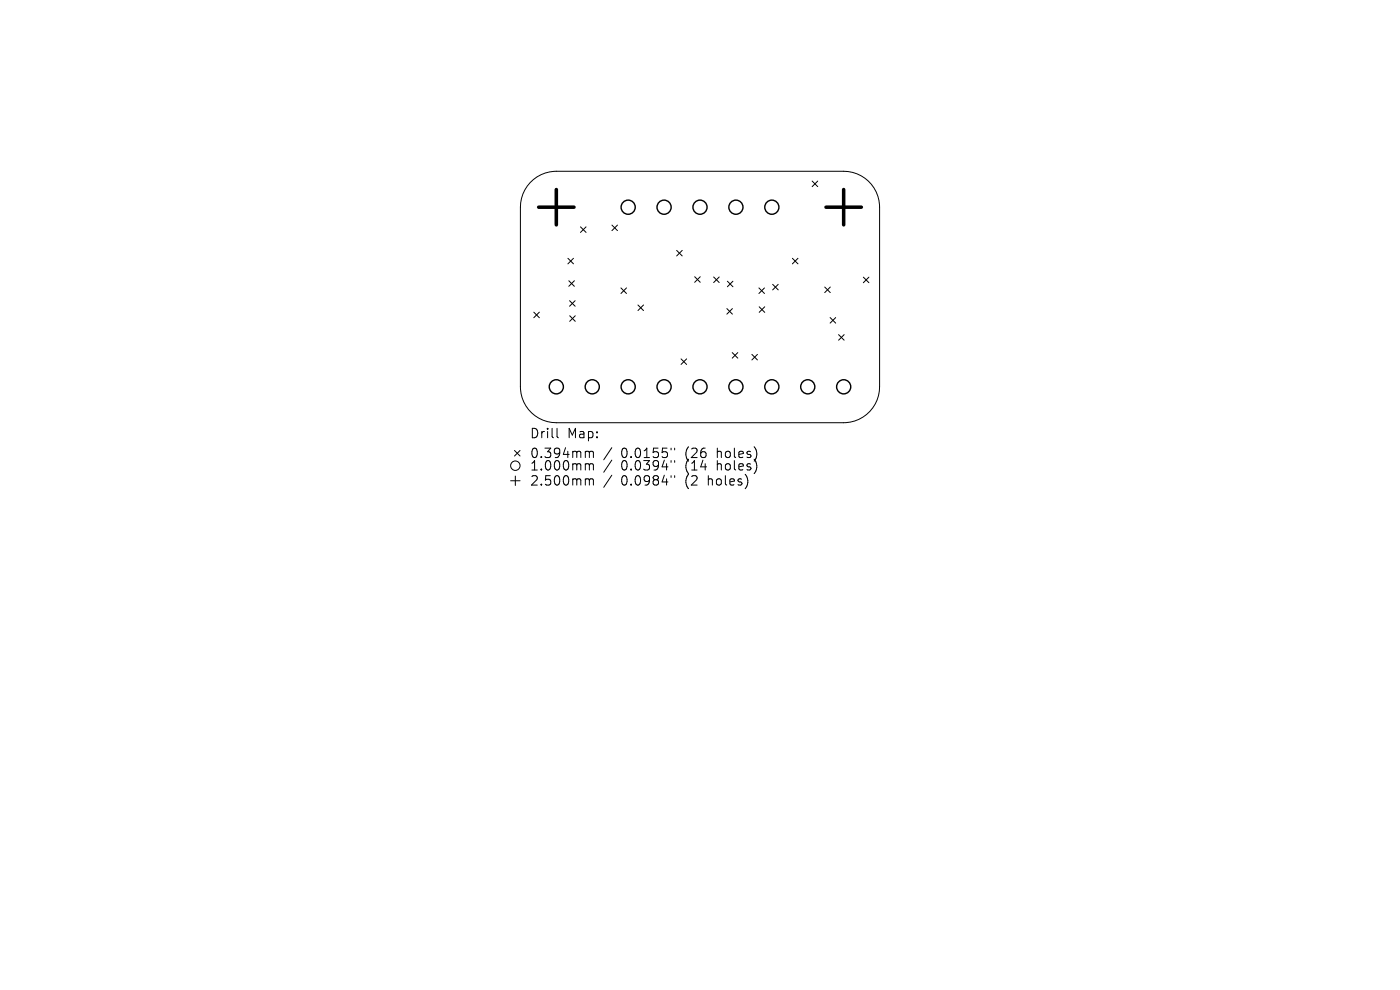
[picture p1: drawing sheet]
<svg xmlns="http://www.w3.org/2000/svg" width="297mm" height="210mm" viewBox="0 0 297 210" stroke-linecap="round" stroke-linejoin="round" font-family="sans-serif">
<defs><g id="words">
<g font-size="2.8">
<text x="112.3" y="93.2">Drill</text>
<text x="120.3" y="93.2">Map:</text>
<text x="112.3" y="97.4">0.394mm</text>
<text x="112.3" y="100.1">1.000mm</text>
<text x="131.8" y="97.4">0.0155&quot;</text>
<text x="131.8" y="100.1">0.0394&quot;</text>
<text x="145.5" y="97.4">(26</text>
<text x="145.5" y="100.1">(14</text>
<text x="152.4" y="97.4">holes)</text>
<text x="152.4" y="100.1">holes)</text>
<text x="112.3" y="103.3">2.500mm</text>
<text x="131.8" y="103.3">0.0984&quot;</text>
<text x="145.5" y="103.3">(2</text>
<text x="150.5" y="103.3">holes)</text>
</g>
</g></defs>
<g fill="none" stroke="#000" stroke-width=".21">
<path d="M112.5 38.7a7.6 7.6 0 0 1 5.5-2.4h61a7.6 7.6 0 0 1 7.6 7.7v38.1a7.6 7.6 0 0 1-7.6 7.6h-61a7.6 7.6 0 0 1-7.6-7.6v-38.1a7.6 7.6 0 0 1 2.1-5.3zM172.3 38.4l1.2 1.2M173.5 38.4l-1.2 1.2M120.5 54.8l1.2 1.2M120.7 59.6l1.2 1.1M121.7 54.8l-1.2 1.2M121.9 59.6l-1.2 1.1M123.1 48.1l1.2 1.2M124.3 48.1l-1.2 1.2M129.8 47.7l1.2 1.2M131 47.7l-1.2 1.2M143.5 53.1l1.2 1.2"/>
<path d="M144.7 53.1l-1.2 1.2M147.4 58.7l1.2 1.2M148.6 58.7l-1.2 1.2M151.4 58.8l1.2 1.1M152.6 58.8l-1.2 1.1M154.3 59.7l1.2 1.1M155.5 59.7l-1.2 1.1M168.1 54.8l1.2 1.2M169.3 54.8l-1.2 1.2M183.2 58.8l1.1 1.2M184.3 58.8l-1.1 1.2M113.2 66.2l1.2 1.2"/>
<path d="M114.4 66.2l-1.2 1.2M120.8 63.8l1.2 1.2M120.9 67l1.1 1.2M122 63.8l-1.2 1.2M122 67l-1.1 1.2M131.7 61.1l1.2 1.2M132.9 61.1l-1.2 1.2M135.3 64.7l1.2 1.2M136.5 64.7l-1.2 1.2M144.5 76.1l1.2 1.2M145.7 76.1l-1.2 1.2M154.2 65.5l1.2 1.1"/>
<path d="M155.3 74.8l1.2 1.2M155.4 65.5l-1.2 1.1M156.5 74.8l-1.2 1.2M159.5 75.2l1.2 1.2M160.7 75.2l-1.2 1.2M161 61.1l1.2 1.2M161.1 65.1l1.1 1.2M162.2 61.1l-1.2 1.2M162.2 65.1l-1.1 1.2M163.9 60.3l1.2 1.2M165.1 60.3l-1.2 1.2M175 60.9l1.1 1.2"/>
<path d="M176.1 67.4l1.2 1.1M176.1 60.9l-1.1 1.2M177.3 67.4l-1.2 1.1M177.9 71l1.2 1.2M179.1 71l-1.2 1.2M109.1 95.6l1.2 1.1M110.3 95.6l-1.2 1.1M118.2 90.9v1.7l.3 .3M124.5 95.7l.4 .1 .1 .2M124.5 98.4h.2l.3 .3M125 96l.3-.3 .5 .1 .1 1.3M125 96v1.1"/>
<path d="M125 98.7v1M125 98.7l.3-.3 .5 .1 .1 1.2M129.8 95l-1.7 2.5M129.8 97.6l-1.7 2.6M142.4 95.1v.3M142.4 97.7v.4M143.1 95.1v.3M143.1 97.7v.4M108.3 102h2M109.3 101v2M124.5 101.6h.2l.3 .3M125 101.9v1"/>
<path d="M125 101.9l.3-.3 .5 .1 .1 1.2M129.8 100.8l-1.7 2.6M142.4 100.9v.4M143.1 100.9v.4"/>
<circle cx="109.3" cy="98.8" r="1"/>
</g>
<g fill="none" stroke="#000" stroke-width=".3">
<circle cx="133.3" cy="44" r="1.5"/>
<circle cx="140.9" cy="44" r="1.5"/>
<circle cx="148.5" cy="44" r="1.5"/>
<circle cx="156.1" cy="44" r="1.5"/>
<circle cx="163.7" cy="44" r="1.5"/>
<circle cx="118" cy="82.1" r="1.5"/>
<circle cx="125.6" cy="82.1" r="1.5"/>
<circle cx="133.3" cy="82.1" r="1.5"/>
<circle cx="140.9" cy="82.1" r="1.5"/>
<circle cx="148.5" cy="82.1" r="1.5"/>
<circle cx="156.1" cy="82.1" r="1.5"/>
<circle cx="163.7" cy="82.1" r="1.5"/>
<circle cx="171.4" cy="82.1" r="1.5"/>
<circle cx="179" cy="82.1" r="1.5"/>
</g>
<path d="M114.3 44h7.5M118 40.2v7.5M175.2 44h7.5M179 40.2v7.5" fill="none" stroke="#000" stroke-width=".75"/>
<use href="#words"/>
</svg>
